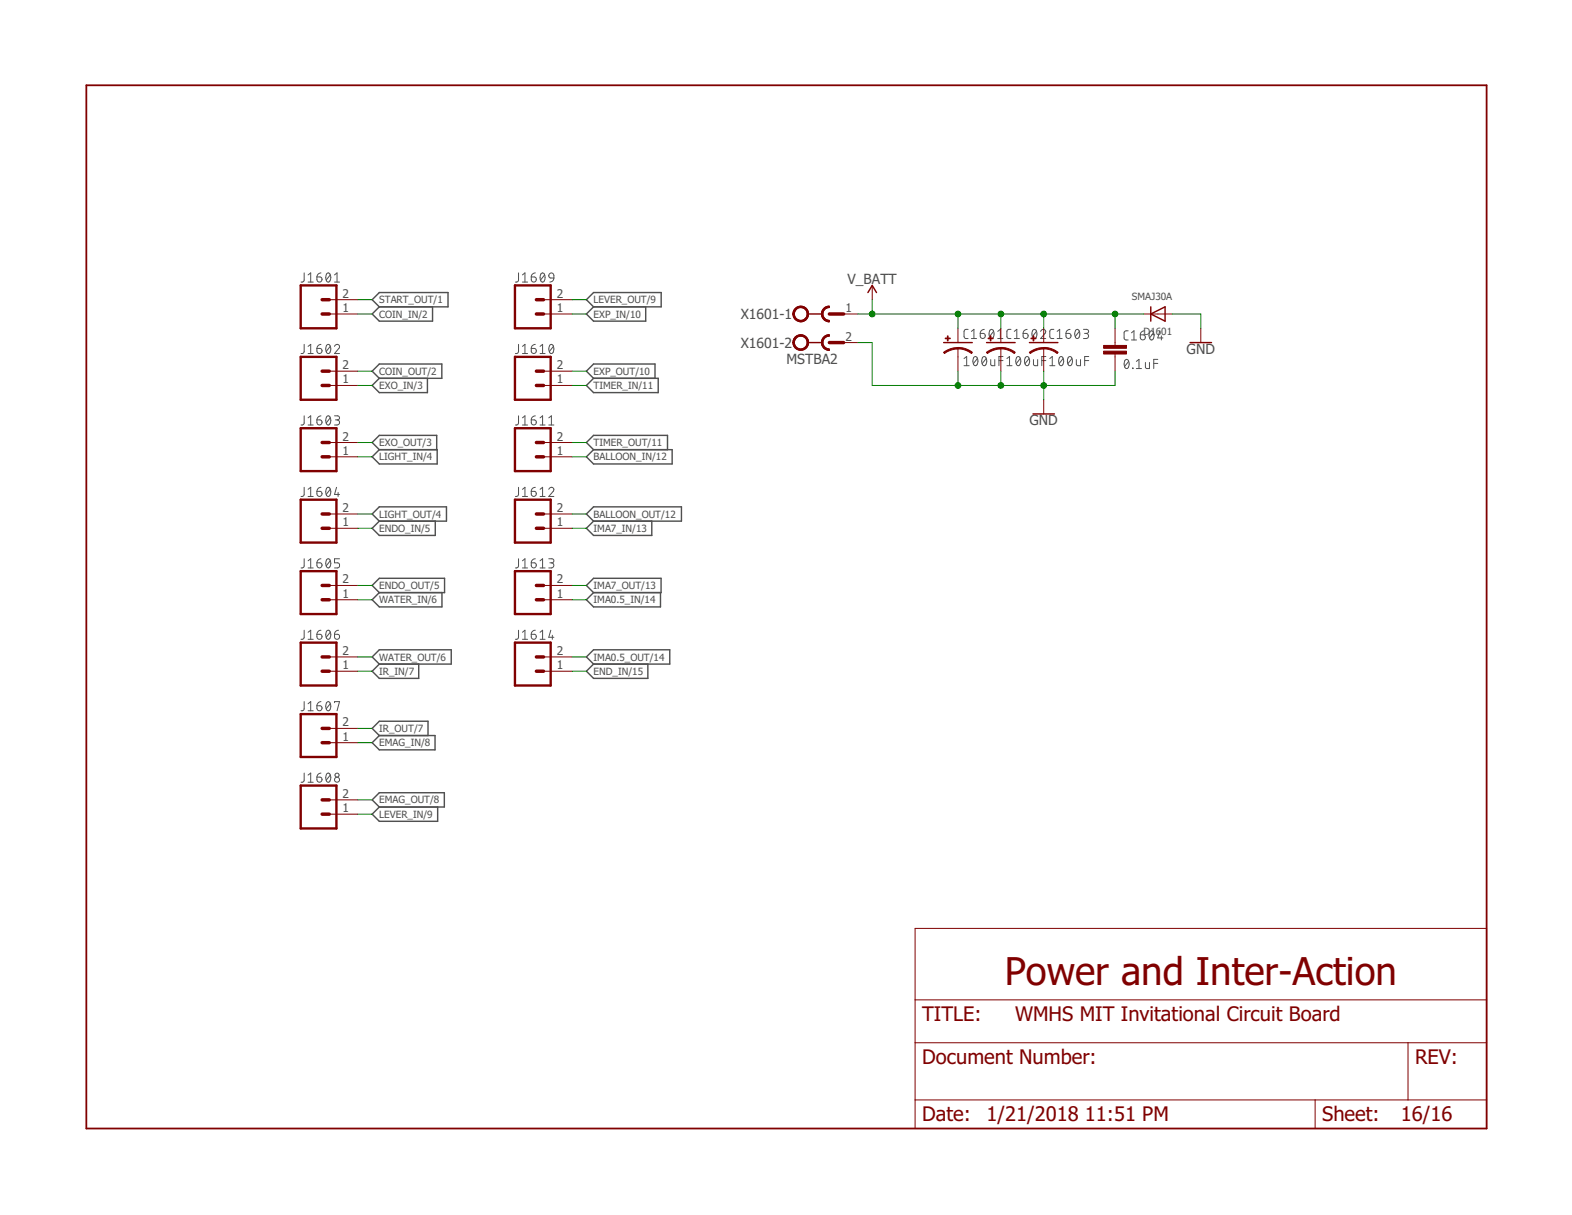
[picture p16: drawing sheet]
<svg xmlns="http://www.w3.org/2000/svg" width="279mm" height="216mm" viewBox="0 0 279 216" stroke-linecap="round" stroke-linejoin="round" font-family="sans-serif">
<defs><g id="words">
<text font-size="6.8" fill="#800000" x="178.6" y="175">Power and Inter-Action</text>
<g font-size="3.6" fill="#800000">
<text x="163.9" y="181.5">TITLE:</text>
<text x="180.4" y="181.5">WMHS MIT Invitational Circuit Board</text>
<text x="163.9" y="189.1">Document Number:</text>
<text x="251.5" y="189.1">REV:</text>
<text x="163.9" y="199.3">Date:</text>
<text x="175.3" y="199.3">1/21/2018</text>
<text x="192.8" y="199.3">11:51 PM</text>
<text x="235" y="199.3">Sheet:</text>
<text x="249" y="199.3">16/16</text>
</g>
<g font-size="2.5" fill="#505050">
<text x="150.7" y="50.5">V_BATT</text>
<text x="131.7" y="56.7">X1601-1</text>
<text x="131.7" y="61.8">X1601-2</text>
<text x="139.8" y="64.7">MSTBA2</text>
<text x="210.9" y="62.9">GND</text>
<text x="183" y="75.6">GND</text>
</g>
<g font-size="2.1" fill="#505050">
<text x="60.9" y="52.9">2</text>
<text x="98.9" y="52.9">2</text>
<text x="60.9" y="55.4">1</text>
<text x="98.9" y="55.4">1</text>
<text x="150.3" y="55.4">1</text>
<text x="60.9" y="65.6">2</text>
<text x="98.9" y="65.6">2</text>
<text x="150.3" y="60.5">2</text>
<text x="60.9" y="68.1">1</text>
<text x="98.9" y="68.1">1</text>
<text x="60.9" y="80.8">1</text>
<text x="60.9" y="78.3">2</text>
<text x="98.9" y="80.8">1</text>
<text x="98.9" y="78.3">2</text>
<text x="60.9" y="93.5">1</text>
<text x="60.9" y="91">2</text>
<text x="98.9" y="93.5">1</text>
<text x="98.9" y="91">2</text>
<text x="60.9" y="106.2">1</text>
<text x="60.9" y="103.7">2</text>
<text x="98.9" y="106.2">1</text>
<text x="98.9" y="103.7">2</text>
<text x="60.9" y="118.9">1</text>
<text x="60.9" y="116.4">2</text>
<text x="98.9" y="118.9">1</text>
<text x="98.9" y="116.4">2</text>
<text x="60.9" y="131.6">1</text>
<text x="60.9" y="129.1">2</text>
<text x="60.9" y="141.8">2</text>
<text x="60.9" y="144.3">1</text>
</g>
<g font-size="1.8" fill="#505050">
<text x="67.4" y="53.9">START_OUT/1</text>
<text x="105.5" y="53.9">LEVER_OUT/9</text>
<text x="201.2" y="53.2">SMAJ30A</text>
<text x="67.4" y="56.4">COIN_IN/2</text>
<text x="105.5" y="56.4">EXP_IN/10</text>
<text x="203.2" y="59.6">D1601</text>
<text x="67.4" y="66.6">COIN_OUT/2</text>
<text x="67.4" y="69.1">EXO_IN/3</text>
<text x="105.5" y="66.6">EXP_OUT/10</text>
<text x="105.5" y="69.1">TIMER_IN/11</text>
<text x="67.4" y="79.3">EXO_OUT/3</text>
<text x="67.4" y="81.8">LIGHT_IN/4</text>
<text x="105.5" y="79.3">TIMER_OUT/11</text>
<text x="105.5" y="81.8">BALLOON_IN/12</text>
<text x="67.4" y="92">LIGHT_OUT/4</text>
<text x="67.4" y="94.5">ENDO_IN/5</text>
<text x="105.5" y="92">BALLOON_OUT/12</text>
<text x="105.5" y="94.5">IMA7_IN/13</text>
<text x="67.4" y="104.7">ENDO_OUT/5</text>
<text x="67.4" y="107.2">WATER_IN/6</text>
<text x="105.5" y="104.7">IMA7_OUT/13</text>
<text x="105.5" y="107.2">IMA0.5_IN/14</text>
<text x="67.4" y="117.4">WATER_OUT/6</text>
<text x="67.4" y="119.9">IR_IN/7</text>
<text x="105.5" y="117.4">IMA0.5_OUT/14</text>
<text x="105.5" y="119.9">END_IN/15</text>
<text x="67.4" y="130.1">IR_OUT/7</text>
<text x="67.4" y="132.6">EMAG_IN/8</text>
<text x="67.4" y="142.8">EMAG_OUT/8</text>
<text x="67.4" y="145.3">LEVER_IN/9</text>
</g>
</g></defs>
<g fill="none" stroke="#505050" stroke-width=".18">
<path d="M54.1 48.5l-.1 1.4-.2 .2h-.3M54.8 50.1h.9M54.8 48.9l.4-.4v1.6M56.3 49.2h.6a.45 .45 0 0 1 .3 .5 .45 .45 0 0 1-.4 .4 .45 .45 0 0 1-.5-.4zM57 48.5a.74 .74 0 0 0-.7 .7M58.1 48.6l.2-.1a.95 .95 0 0 1 0 1.6 1.04 1.04 0 0 1-.2-1.5zM58.7 48.9l-.7 .9M59.5 50.1h.8M59.5 48.9l.4-.4v1.6M92.2 48.5l-.1 1.4-.2 .2h-.3M92.9 50.1h.9M92.9 48.9l.4-.4v1.6"/>
<path d="M94.4 49.2h.6a.45 .45 0 0 1 .3 .5 .45 .45 0 0 1-.4 .4 .45 .45 0 0 1-.5-.4zM95.1 48.5h-.2a.68 .68 0 0 0-.5 .7M96.2 48.6l.2-.1a.97 .97 0 0 1 0 1.6 1.02 1.02 0 0 1-.2-1.5zM96.8 48.9l-.7 .9M97.7 48.6a.44 .44 0 0 1 .5-.1 .44 .44 0 0 1 .2 .5v.4h-.6l-.3-.4zM98.4 49.4a.7 .7 0 0 1-.7 .7M172.1 58.5l-.5 .1-.3 .3 .1 1 .2 .2 .5 .1M172.7 58.9l.4-.4v1.7M174.2 59.2h.6a.45 .45 0 0 1 .3 .5 .45 .45 0 0 1-.4 .4 .45 .45 0 0 1-.5-.4zM174.9 58.5l-.2 .1a.68 .68 0 0 0-.5 .6M176 58.6l.2-.1a.97 .97 0 0 1 0 1.7 1.02 1.02 0 0 1-.2-1.6zM176.6 58.9l-.7 .9"/>
<path d="M177.3 58.9l.5-.4v1.7M179.7 58.5l-.5 .1-.2 .3v1l.2 .2 .5 .1M180.3 58.9l.4-.4v1.7M181.8 59.2h.6a.45 .45 0 0 1 .3 .5 .45 .45 0 0 1-.4 .4 .45 .45 0 0 1-.5-.4zM182.6 58.5l-.3 .1a.68 .68 0 0 0-.5 .6M183.6 58.6l.3-.1a.97 .97 0 0 1 0 1.7 1.02 1.02 0 0 1-.3-1.6zM184.2 58.9l-.7 .9M185 58.9a.45 .45 0 0 1 .6-.3 .45 .45 0 0 1 .1 .6l-.7 1h.9M187.3 58.5l-.5 .1-.2 .3v1l.2 .2 .5 .1M187.9 58.9l.4-.4v1.7M189.5 59.2h.5a.45 .45 0 0 1 .4 .5 .45 .45 0 0 1-.5 .4 .45 .45 0 0 1-.4-.4zM190.2 58.5l-.3 .1a.68 .68 0 0 0-.4 .6"/>
<path d="M191.2 58.6l.3-.1a.97 .97 0 0 1 0 1.7 1.02 1.02 0 0 1-.3-1.6zM191.8 58.9l-.7 .9M192.6 58.5h.5a.36 .36 0 0 1 .4 .4 .36 .36 0 0 1-.4 .3h-.3M193 59.2a.46 .46 0 0 1 .5 .5 .46 .46 0 0 1-.5 .5h-.4M200.5 58.8l-.6 .1-.1 .2v1.1l.2 .2h.5M201.1 59.1l.4-.3v1.6M202.7 59.5h.5a.45 .45 0 0 1 .4 .5 .45 .45 0 0 1-.5 .4 .45 .45 0 0 1-.4-.4zM203.4 58.8h-.2a.68 .68 0 0 0-.5 .7M204.4 58.9l.3-.1a.97 .97 0 0 1 0 1.6 1.02 1.02 0 0 1-.3-1.5zM205 59.1l-.7 .9M206.1 58.8l-.3 1.2h.9M206.4 59.7v.7"/>
<path d="M54.1 61.2l-.1 1.4-.2 .2h-.3M54.1 73.9l-.1 1.4-.2 .2h-.3M54.8 61.6l.4-.4v1.6M54.8 74.3l.4-.4v1.6M54.8 62.8h.9M54.8 75.5h.9M56.3 61.9h.6a.45 .45 0 0 1 .3 .5 .45 .45 0 0 1-.4 .4 .45 .45 0 0 1-.5-.4zM56.3 74.6h.6a.45 .45 0 0 1 .3 .5 .45 .45 0 0 1-.4 .4 .45 .45 0 0 1-.5-.4zM57 61.2a.74 .74 0 0 0-.7 .7M57 73.9a.74 .74 0 0 0-.7 .7M58.1 61.3l.2-.1a.95 .95 0 0 1 0 1.6 1.04 1.04 0 0 1-.2-1.5zM58.1 74l.2-.1a.95 .95 0 0 1 0 1.6 1.04 1.04 0 0 1-.2-1.5z"/>
<path d="M58.7 61.6l-.7 .9M58.7 74.3l-.7 .9M59.5 61.6a.44 .44 0 0 1 .6-.4 .44 .44 0 0 1 .1 .7l-.7 .9h.8M59.5 73.9h.5a.36 .36 0 0 1 .3 .4 .36 .36 0 0 1-.3 .3h-.4M59.9 74.6a.46 .46 0 0 1 .4 .5 .46 .46 0 0 1-.4 .4h-.4M92.2 61.2l-.1 1.4-.2 .2h-.3M92.2 73.9l-.1 1.4-.2 .2h-.3M92.9 62.8h.9M92.9 75.5h.9M92.9 61.6l.4-.4v1.6M92.9 74.3l.4-.4v1.6M94.4 61.9h.6a.45 .45 0 0 1 .3 .5 .45 .45 0 0 1-.4 .4 .45 .45 0 0 1-.5-.4z"/>
<path d="M94.4 74.6h.6a.45 .45 0 0 1 .3 .5 .45 .45 0 0 1-.4 .4 .45 .45 0 0 1-.5-.4zM95.1 61.2h-.2a.68 .68 0 0 0-.5 .7M95.1 73.9h-.2a.68 .68 0 0 0-.5 .7M96 62.8h.9M96 75.5h.9M96 61.6l.4-.4v1.6M96 74.3l.4-.4v1.6M97.5 75.5h.9M97.5 74.3l.5-.4v1.6M97.7 61.3l.3-.1a.97 .97 0 0 1 0 1.6 1.02 1.02 0 0 1-.3-1.5zM98.4 61.6l-.8 .9M171.3 65h1"/>
<path d="M171.3 63.7l.5-.3v1.6M172.7 60.2h.9M173.1 63.5l.3-.1a.95 .95 0 0 1 0 1.6 1.04 1.04 0 0 1-.3-1.5zM173.7 63.7l-.7 .9M174.7 63.5l.2-.1a.95 .95 0 0 1 0 1.6 1.04 1.04 0 0 1-.2-1.5zM175.3 63.7l-.7 .9M176.1 63.9v.9l.2 .2h.5v-1.1M177.3 60.2h.9M177.5 64.1h.8M178.3 63.4h-.8v1.6M179 65h.9M179 63.7l.4-.3v1.6"/>
<path d="M180.3 60.2h.9M180.7 63.5l.3-.1a.95 .95 0 0 1 0 1.6 1.04 1.04 0 0 1-.3-1.5zM181.3 63.7l-.7 .9M182.3 63.5l.2-.1a.95 .95 0 0 1 0 1.6 1 1 0 0 1-.2-1.5zM182.9 63.7l-.7 .9M183.7 63.9v.9l.3 .2h.4v-1.1M185.2 64.1h.7M185.9 63.4h-.7v1.6M186.6 63.7l.4-.3v1.6M186.6 65h.9M187.9 60.2h.9M188.4 63.5l.2-.1a.95 .95 0 0 1 0 1.6 1.04 1.04 0 0 1-.2-1.5z"/>
<path d="M189 63.7l-.8 .9M189.9 63.5l.3-.1a.97 .97 0 0 1 0 1.6 1.02 1.02 0 0 1-.3-1.5zM190.5 63.7l-.7 .9M191.3 63.9v.9l.3 .2h.4v-1.1M192.8 64.1h.7M193.5 63.4h-.7v1.6M200 64l.2-.1a.95 .95 0 0 1 0 1.6 1.04 1.04 0 0 1-.2-1.5zM200.6 64.2l-.7 .9M201.1 60.4h.9M201.3 65.4l.1 .1zM202 65.5h.9M202 64.2l.4-.3v1.6"/>
<path d="M203.6 64.4v.9l.3 .2h.4v-1.1M205.1 64.6h.7M205.8 63.9h-.7v1.6M54.1 86.6l-.1 1.4-.2 .2h-.3M54.1 99.3l-.1 1.4-.2 .2h-.3M54.8 87l.4-.4v1.6M54.8 99.7l.4-.4v1.6M54.8 88.2h.9M56.3 87.3h.6a.45 .45 0 0 1 .3 .5 .45 .45 0 0 1-.5 .4 .45 .45 0 0 1-.4-.4zM57 86.6a.7 .7 0 0 0-.7 .7M57 99.3a.7 .7 0 0 0-.7 .7M58.1 86.7l.2-.1a.95 .95 0 0 1 0 1.6 1.04 1.04 0 0 1-.2-1.5z"/>
<path d="M58.1 99.4l.2-.1a.95 .95 0 0 1 0 1.6 1.06 1.06 0 0 1-.2-1.5zM58.7 87l-.7 .9M58.7 99.7l-.7 .9M59.8 86.6l-.3 1.3h.8M60.1 87.5v.7M60.3 99.3h-.8v.7h.5a.46 .46 0 0 1 .4 .5 .46 .46 0 0 1-.4 .4h-.5M92.2 86.6l-.1 1.4-.2 .2h-.3M92.2 99.3l-.1 1.4-.2 .2h-.3M92.9 88.2h.9M92.9 87l.4-.4v1.6M92.9 99.7l.4-.4v1.6M94.4 87.3h.6a.45 .45 0 0 1 .3 .5 .45 .45 0 0 1-.4 .4 .45 .45 0 0 1-.5-.4z"/>
<path d="M95.1 86.6a.7 .7 0 0 0-.7 .7M95.1 99.3a.7 .7 0 0 0-.7 .7M96 88.2h.9M96 87l.4-.4v1.6M96 99.7l.4-.4v1.6M97.5 87a.45 .45 0 0 1 .7-.4 .45 .45 0 0 1 .1 .7l-.8 .9h.9M97.5 99.3h.6a.36 .36 0 0 1 .3 .4 .36 .36 0 0 1-.3 .3h-.4M54.1 112l-.1 1.4-.2 .2h-.3M54.8 112.4l.4-.4v1.6M54.8 100.9h.9M54.8 113.6h.9M56.3 100h.6a.45 .45 0 0 1 .3 .5 .45 .45 0 0 1-.5 .4 .45 .45 0 0 1-.4-.4z"/>
<path d="M56.3 112.7h.6a.45 .45 0 0 1 .3 .5 .45 .45 0 0 1-.5 .4 .45 .45 0 0 1-.4-.4zM57 112a.7 .7 0 0 0-.7 .7M58.1 112.1l.2-.1a.93 .93 0 0 1 0 1.6 1.02 1.02 0 0 1-.2-1.5zM58.7 112.4l-.7 .8M59.5 112.7h.5a.45 .45 0 0 1 .4 .5 .45 .45 0 0 1-.5 .4 .45 .45 0 0 1-.4-.4zM60.2 112a.7 .7 0 0 0-.7 .7M92.2 112l-.1 1.4-.2 .2h-.3M92.9 100.9h.9M92.9 113.6h.9M92.9 112.4l.4-.4v1.6M94.4 100h.6a.45 .45 0 0 1 .3 .5 .45 .45 0 0 1-.5 .4 .45 .45 0 0 1-.4-.4zM94.4 112.7h.6a.45 .45 0 0 1 .3 .5 .45 .45 0 0 1-.5 .4 .45 .45 0 0 1-.4-.4z"/>
<path d="M95.1 112a.7 .7 0 0 0-.7 .7M96 100.9h.9M96 113.6h.9M96 112.4l.4-.4v1.6M97.9 112l-.4 1.2h.9M98 100a.46 .46 0 0 1 .4 .5 .46 .46 0 0 1-.4 .4h-.5M98.2 112.9v.7M54.1 124.7l-.1 1.4-.2 .2h-.3M54.1 137.4l-.1 1.4-.2 .2h-.3M54.8 125.1l.4-.4v1.6M54.8 137.7l.4-.3v1.6M54.8 126.3h.9"/>
<path d="M54.8 139h.9M56.3 125.4h.6a.45 .45 0 0 1 .3 .5 .45 .45 0 0 1-.5 .4 .45 .45 0 0 1-.4-.4zM56.3 138.1h.6a.45 .45 0 0 1 .3 .5 .45 .45 0 0 1-.4 .4 .45 .45 0 0 1-.5-.4zM57 124.7a.74 .74 0 0 0-.7 .7M57 137.4a.74 .74 0 0 0-.7 .7M58.1 124.8l.2-.1a.95 .95 0 0 1 0 1.6 1.02 1.02 0 0 1-.2-1.5zM58.1 137.5l.2-.1a.95 .95 0 0 1 0 1.6 1.04 1.04 0 0 1-.2-1.5zM58.7 125.1l-.7 .8M58.7 137.7l-.7 .9M59.5 124.9v-.2h.8l-.4 1.6"/>
<circle cx="59.9" cy="138.6" r=".45"/>
<circle cx="59.9" cy="137.7" r=".35"/>
</g>
<g fill="none" stroke="#505050" stroke-width=".25">
<path d="M66.1 53.3l1.3-1.3h12.2v2.5h-12.2zM67.4 54.5l-1.3 1.3 1.3 1.3h9.5v-2.6M104.2 53.3l1.3-1.3h12v2.5h-12zM105.5 54.5l-1.3 1.3 1.3 1.3h9.3v-2.6M66.1 66l1.3-1.3h11.1v2.5h-11.1zM67.4 79.9l-1.3-1.3 1.3-1.2h10.2v2.5M67.4 79.9h10.3v2.5h-10.3l-1.3-1.2zM67.4 67.2l-1.3 1.3 1.3 1.3h8.6v-2.6M105.5 67.2l-1.3-1.2 1.3-1.3h10.9v2.5M105.5 67.2h11.5v2.6h-11.5l-1.3-1.3zM105.5 79.9l-1.3-1.3 1.3-1.2h13.1v2.5M105.5 79.9h14v2.5h-14l-1.3-1.2z"/>
<path d="M66.1 91.3l1.3-1.2h12v2.5h-12zM67.4 92.6l-1.3 1.3 1.3 1.2h10v-2.5M104.2 91.3l1.3-1.2h15.6v2.5h-15.6zM105.5 92.6l-1.3 1.3 1.3 1.2h10.3v-2.5M66.1 104l1.3-1.2h11.6v2.5h-11.6zM66.1 116.7l1.3-1.2h12.8v2.5h-12.8zM67.4 118l-1.3 1.3 1.3 1.2h7v-2.5M67.4 105.3l-1.3 1.3 1.3 1.2h11.1v-2.5M104.2 104l1.3-1.2h12v2.5h-12zM104.2 116.7l1.3-1.2h13.5v2.5h-13.5zM105.5 118l-1.3 1.3 1.3 1.2h9.6v-2.5M105.5 105.3l-1.3 1.3 1.3 1.2h11.9v-2.5"/>
<path d="M67.4 130.7l-1.3-1.3 1.3-1.2h8.7v2.5M67.4 130.7h9.9v2.5h-9.9l-1.3-1.2zM66.1 142.1l1.3-1.2h11.6v2.5h-11.6zM67.4 143.4l-1.3 1.3 1.3 1.2h10.4v-2.5"/>
</g>
<path d="M15.3 15.2h248.9v185.3h-248.9z" fill="none" stroke="#800000" stroke-width=".32"/>
<g fill="none" stroke="#800000" stroke-width=".18">
<path d="M58.5 55.8h5.1M58.5 53.3h5.1M96.6 55.8h5.1M96.6 53.3h5.1M149.9 55.8h2.6M155 50.7v2.6M170.3 58.3v2.6M177.9 58.3v2.6M185.5 58.3v2.6M198.2 58.3v3.1M203.3 55.8h5M213.4 58.3v2.6"/>
<path d="M58.5 68.5h5.1M58.5 66h5.1M58.5 78.6h5.1M96.6 68.5h5.1M96.6 66h5.1M96.6 78.6h5.1M149.9 60.9h2.6M170.3 61.9v4.1M177.9 61.9v4.1M185.5 61.9v4.1M185.5 71v2.6M198.2 62.9v3.1"/>
<path d="M58.5 81.2h5.1M58.5 93.9h5.1M58.5 91.3h5.1M96.6 81.2h5.1M96.6 93.9h5.1M96.6 91.3h5.1M58.5 106.6h5.1M58.5 104h5.1M58.5 119.3h5.1M58.5 116.7h5.1M96.6 106.6h5.1M96.6 104h5.1"/>
<path d="M96.6 119.3h5.1M96.6 116.7h5.1M58.5 132h5.1M58.5 129.4h5.1M58.5 144.7h5.1M58.5 142.1h5.1M162.6 165h101.6v35.5h-101.6zM162.6 177.7h101.6M162.6 185.3h101.6M162.6 195.5h101.6M233.7 195.5v5M250.3 185.3v10.2"/>
</g>
<g fill="none" stroke="#800000" stroke-width=".42">
<path d="M53.4 50.7h6.4v7.6h-6.4zM91.5 50.7h6.4v7.6h-6.4zM53.4 63.4h6.4v7.6h-6.4zM53.4 76.1h6.4v7.6h-6.4zM91.5 63.4h6.4v7.6h-6.4zM91.5 76.1h6.4v7.6h-6.4zM53.4 88.8h6.4v7.6h-6.4zM91.5 88.8h6.4v7.6h-6.4zM53.4 101.5h6.4v7.6h-6.4zM53.4 114.2h6.4v7.6h-6.4zM91.5 101.5h6.4v7.6h-6.4zM91.5 114.2h6.4v7.6h-6.4z"/>
<path d="M53.4 126.9h6.4v7.6h-6.4zM53.4 139.6h6.4v7.6h-6.4z"/>
</g>
<g fill="none" stroke="#800000" stroke-width=".61">
<path d="M57.3 53.3h1.2M57.3 55.8h1.2M95.3 53.3h1.3M95.3 55.8h1.3M147.4 55.8h2.5M57.3 66h1.2M57.3 68.5h1.2M57.3 78.6h1.2M95.3 66h1.3M95.3 68.5h1.3M95.3 78.6h1.3M147.4 60.9h2.5"/>
<path d="M57.3 81.2h1.2M57.3 91.3h1.2M57.3 93.9h1.2M95.3 81.2h1.3M95.3 91.3h1.3M95.3 93.9h1.3M57.3 104h1.2M57.3 106.6h1.2M57.3 116.7h1.2M57.3 119.3h1.2M95.3 104h1.3M95.3 106.6h1.3"/>
<path d="M95.3 116.7h1.3M95.3 119.3h1.3M57.3 129.4h1.2M57.3 132h1.2M57.3 142.1h1.2M57.3 144.7h1.2"/>
</g>
<g fill="#800000" stroke="#800000" stroke-width=".18">
<path d="M146 55.8h.3l.1 .5 .3 .4 .7 .2v.3a1.37 1.37 0 0 1-1.4-1.4z" fill-rule="evenodd"/>
<path d="M146.4 54.8l.5-.3 .5-.1v.3l-.7 .2-.3 .4-.1 .5h-.3l.1-.5z" fill-rule="evenodd"/>
<path d="M146.4 54.8l.8-.4h.2v.3a1.14 1.14 0 0 0-1.1 1.1 1.14 1.14 0 0 0 1.1 1.1v.3a1.4 1.4 0 0 1-1.3-.9 1.4 1.4 0 0 1 .3-1.5z" fill-rule="evenodd"/>
<path d="M141.3 54.8a1.39 1.39 0 0 1 2.2 .3 1.39 1.39 0 0 1-.8 2 1.39 1.39 0 0 1-1.8-1.3h.3a1.14 1.14 0 0 1 1.6-1.1 1.14 1.14 0 0 1 .3 1.9 1.14 1.14 0 0 1-1.9-.5v-.3h-.3l.1-.4z" fill-rule="evenodd"/>
<path d="M141.3 54.8a1.39 1.39 0 0 1 2.2 .3 1.39 1.39 0 0 1-.8 2 1.39 1.39 0 0 1-1.8-1.3h.3a1.14 1.14 0 0 1 1.6-1.1 1.14 1.14 0 0 1 .3 1.9 1.14 1.14 0 0 1-1.9-.5v-.3h-.3l.1-.4z" fill-rule="evenodd"/>
<path d="M146 60.9h.3l.1 .5 .3 .4 .7 .2v.3a1.37 1.37 0 0 1-1.4-1.4z" fill-rule="evenodd"/>
<path d="M146.4 59.9l.5-.4h.5v.2l-.7 .3-.3 .4-.1 .5h-.3l.1-.5z" fill-rule="evenodd"/>
<path d="M146.4 59.9l.8-.4h.2v.2a1.14 1.14 0 0 0-1.1 1.2 1.14 1.14 0 0 0 1.1 1.1v.3a1.4 1.4 0 0 1-1.3-.9 1.4 1.4 0 0 1 .3-1.5z" fill-rule="evenodd"/>
<path d="M141.3 59.9a1.4 1.4 0 0 1 2.2 .2 1.4 1.4 0 0 1-.8 2.1 1.4 1.4 0 0 1-1.8-1.3h.3a1.14 1.14 0 0 1 1.6-1.1 1.14 1.14 0 0 1 .3 1.9 1.14 1.14 0 0 1-1.9-.5v-.3h-.3l.1-.4z" fill-rule="evenodd"/>
<path d="M141.3 59.9a1.4 1.4 0 0 1 2.2 .2 1.4 1.4 0 0 1-.8 2.1 1.4 1.4 0 0 1-1.8-1.3h.3a1.14 1.14 0 0 1 1.6-1.1 1.14 1.14 0 0 1 .3 1.9 1.14 1.14 0 0 1-1.9-.5v-.3h-.3l.1-.4z" fill-rule="evenodd"/>
<path d="M185.5 61.7h.3a4.1 4.1 0 0 1 2.3 .9l-.2 .2a3.8 3.8 0 0 0-2.4-.8z" fill-rule="evenodd"/>
<path d="M182.9 62.6l.3-.2a4.2 4.2 0 0 1 2.3-.6v.2l-1 .1-1.4 .7z" fill-rule="evenodd"/>
<path d="M177.9 61.7h.3a4.1 4.1 0 0 1 2.2 .9l-.1 .2a3.8 3.8 0 0 0-2.4-.8z" fill-rule="evenodd"/>
<path d="M175.3 62.6l.3-.2a4.2 4.2 0 0 1 2.3-.6v.2l-1 .1-1.4 .7z" fill-rule="evenodd"/>
<path d="M170.3 61.7h.2a4.1 4.1 0 0 1 2.3 .9l-.1 .2a3.9 3.9 0 0 0-2.4-.8z" fill-rule="evenodd"/>
<path d="M167.7 62.6l.2-.2a4.2 4.2 0 0 1 2.4-.6v.2l-1.1 .1-1.3 .7z" fill-rule="evenodd"/>
</g>
<path d="M143.6 55.8h2.5M154.3 52l.7-1.3 .8 1.3M204.5 55.8l2.6-1.3v2.6zM204.5 54.5v2.6M143.6 60.9h2.5M167.7 60.9h5.1M175.3 60.9h5.1M183 60.9h5M183.6 73.6h3.8M211.5 60.9h3.8" fill="none" stroke="#800000" stroke-width=".25"/>
<g fill="#800000" stroke="#800000" stroke-width=".18">
<path d="M183.2 60.1h.9v.1h-.9z"/>
<path d="M183.6 59.7h.1v.9h-.1z"/>
<path d="M196.2 62.4h4v.5h-4z"/>
<path d="M196.2 61.4h4v.5h-4z"/>
<path d="M175.6 60.1h.9v.1h-.9z"/>
<path d="M176 59.7h.1v.9h-.1z"/>
<path d="M168 60.1h.9v.1h-.9z"/>
<path d="M168.4 59.7h.1v.9h-.1z"/>
</g>
<g fill="none" stroke="#008000" stroke-width=".18">
<path d="M63.6 53.3h2.5M63.6 55.8h2.5M101.7 53.3h2.5M101.7 55.8h2.5M152.5 55.8h50.8M155 53.3v2.5M170.3 55.8v2.5M177.9 55.8v2.5M185.5 55.8v2.5M198.2 55.8v2.5M208.3 55.8h5.1v2.5M63.6 66h2.5"/>
<path d="M63.6 78.6h2.5M63.6 68.5h2.5M101.7 66h2.5M101.7 78.6h2.5M101.7 68.5h2.5M152.5 60.9h2.5v7.6h43.2v-2.5M170.3 66v2.5M177.9 66v2.5M185.5 66v5M63.6 91.3h2.5M63.6 81.2h2.5M63.6 93.9h2.5"/>
<path d="M101.7 91.3h2.5M101.7 81.2h2.5M101.7 93.9h2.5M63.6 104h2.5M63.6 116.7h2.5M63.6 119.3h2.5M63.6 106.6h2.5M101.7 104h2.5M101.7 116.7h2.5M101.7 119.3h2.5M101.7 106.6h2.5M63.6 129.4h2.5"/>
<path d="M63.6 132h2.5M63.6 142.1h2.5M63.6 144.7h2.5"/>
</g>
<g fill="#008000" stroke="#008000" stroke-width=".18">
<circle cx="155" cy="55.8" r=".51"/>
<circle cx="185.5" cy="55.8" r=".51"/>
<circle cx="198.2" cy="55.8" r=".51"/>
<circle cx="170.3" cy="55.8" r=".51"/>
<circle cx="177.9" cy="55.8" r=".51"/>
<circle cx="185.5" cy="68.5" r=".51"/>
<circle cx="170.3" cy="68.5" r=".51"/>
<circle cx="177.9" cy="68.5" r=".51"/>
</g>
<use href="#words"/>
</svg>
